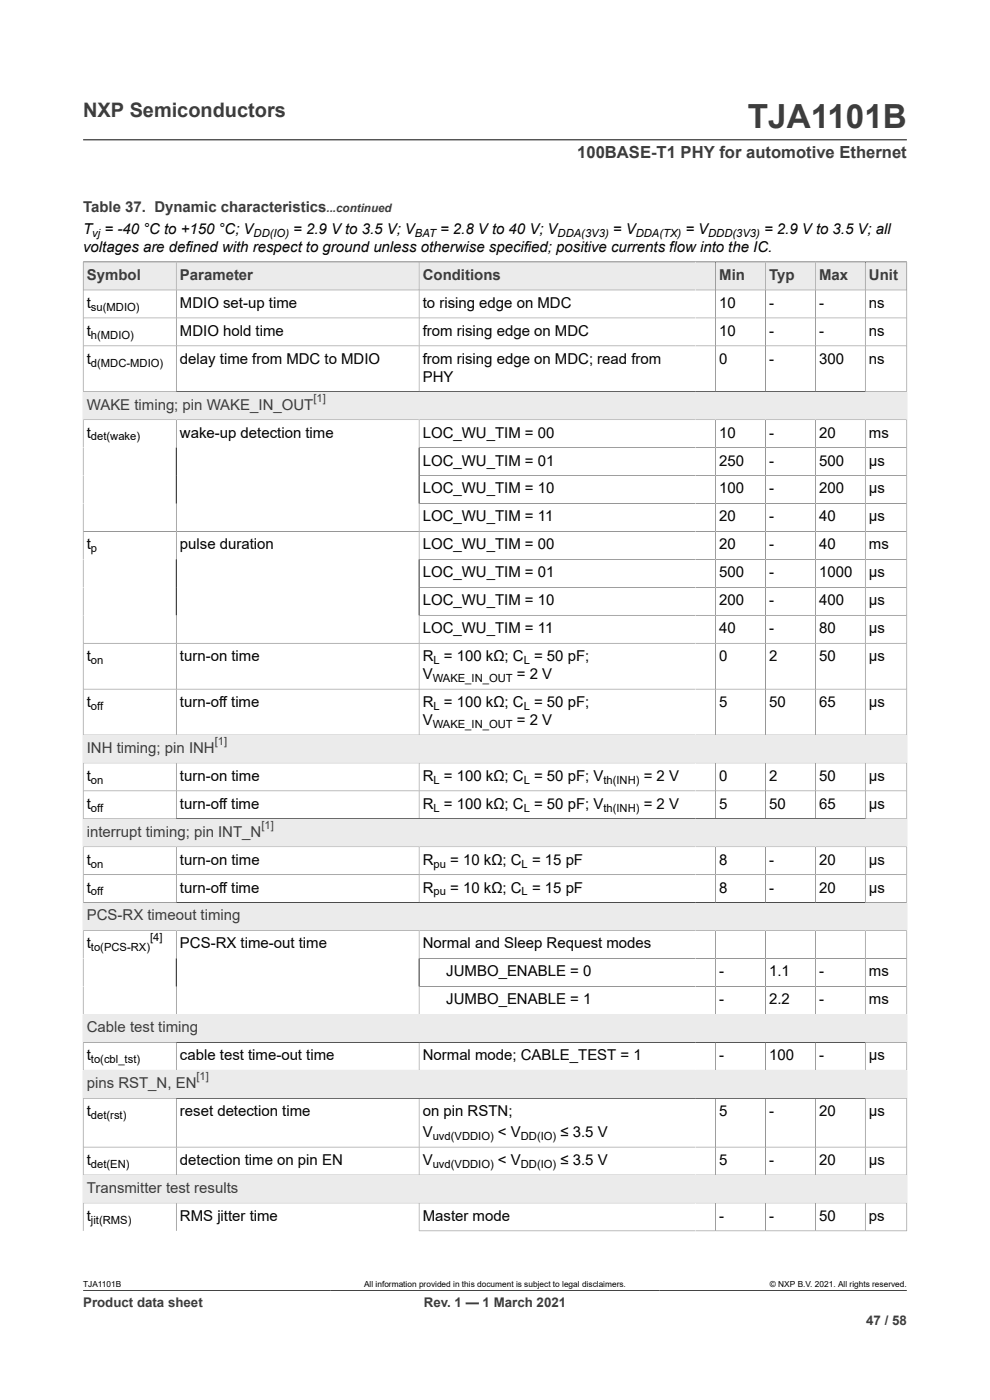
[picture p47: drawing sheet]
<svg xmlns="http://www.w3.org/2000/svg" width="210mm" height="297mm" viewBox="0 0 210 297" stroke-linecap="round" stroke-linejoin="round" font-family="sans-serif">
<defs><g id="words">
<text font-size="7.1" fill="#3c3c3c" x="158.6" y="27.2">TJA1101B</text>
<text font-size="4.2" fill="#3c3c3c" x="17.6" y="24.8">NXP Semiconductors</text>
<text font-size="3.5" fill="#3c3c3c" x="122.4" y="33.5">100BASE-T1 PHY for automotive Ethernet</text>
<g font-size="3.2" fill="#3c3c3c">
<text x="17.6" y="45.1">Table 37. Dynamic characteristics</text>
<text x="18.4" y="59.4">Symbol</text>
<text x="38.2" y="59.4">Parameter</text>
<text x="89.7" y="59.4">Conditions</text>
<text x="152.6" y="59.4">Min</text>
<text x="163.2" y="59.4">Typ</text>
<text x="173.7" y="59.4">Max</text>
<text x="184.3" y="59.4">Unit</text>
<text x="18.4" y="86.9">WAKE timing; pin WAKE_IN_OUT</text>
<text x="18.4" y="159.7">INH timing; pin INH</text>
<text x="18.4" y="177.5">interrupt timing; pin INT_N</text>
<text x="18.4" y="195.3">PCS-RX timeout timing</text>
<text x="18.4" y="219">Cable test timing</text>
<text x="18.4" y="230.8">pins RST_N, EN</text>
<text x="18.4" y="253.1">Transmitter test results</text>
</g>
<g font-size="3.2">
<text x="17.6" y="49.6">T</text>
<text x="17.6" y="53.4">voltages are defined with respect to ground unless otherwise specified; positive currents flow into the IC.</text>
<text x="22.2" y="49.6">= -40 °C to +150 °C; V</text>
<text x="62.2" y="49.6">= 2.9 V to 3.5 V; V</text>
<text x="93.3" y="49.6">= 2.8 V to 40 V; V</text>
<text x="130" y="49.6">= V</text>
<text x="145.4" y="49.6">= V</text>
<text x="162.1" y="49.6">= 2.9 V to 3.5 V; all</text>
<text x="18.4" y="65.3">t</text>
<text x="38.2" y="65.3">MDIO set-up time</text>
<text x="89.7" y="65.3">to rising edge on MDC</text>
<text x="152.6" y="65.3">10</text>
<text x="163.2" y="65.3">-</text>
<text x="173.7" y="65.3">-</text>
<text x="184.3" y="65.3">ns</text>
<text x="18.4" y="71.2">t</text>
<text x="38.2" y="71.2">MDIO hold time</text>
<text x="89.7" y="71.2">from rising edge on MDC</text>
<text x="152.6" y="71.2">10</text>
<text x="163.2" y="71.2">-</text>
<text x="173.7" y="71.2">-</text>
<text x="184.3" y="71.2">ns</text>
<text x="18.4" y="77.2">t</text>
<text x="38.2" y="77.2">delay time from MDC to MDIO</text>
<text x="89.7" y="77.2">from rising edge on MDC; read from</text>
<text x="152.6" y="77.2">0</text>
<text x="163.2" y="77.2">-</text>
<text x="173.7" y="77.2">300</text>
<text x="184.3" y="77.2">ns</text>
<text x="89.7" y="81">PHY</text>
<text x="18.4" y="92.8">t</text>
<text x="38.2" y="92.8">wake-up detection time</text>
<text x="89.7" y="92.8">LOC_WU_TIM = 00</text>
<text x="152.6" y="92.8">10</text>
<text x="163.2" y="92.8">-</text>
<text x="173.7" y="92.8">20</text>
<text x="184.3" y="92.8">ms</text>
<text x="89.7" y="98.8">LOC_WU_TIM = 01</text>
<text x="152.6" y="98.8">250</text>
<text x="163.2" y="98.8">-</text>
<text x="173.7" y="98.8">500</text>
<text x="184.3" y="98.8">μs</text>
<text x="89.7" y="104.7">LOC_WU_TIM = 10</text>
<text x="152.6" y="104.7">100</text>
<text x="163.2" y="104.7">-</text>
<text x="173.7" y="104.7">200</text>
<text x="184.3" y="104.7">μs</text>
<text x="89.7" y="110.6">LOC_WU_TIM = 11</text>
<text x="152.6" y="110.6">20</text>
<text x="163.2" y="110.6">-</text>
<text x="173.7" y="110.6">40</text>
<text x="184.3" y="110.6">μs</text>
<text x="18.4" y="116.5">t</text>
<text x="38.2" y="116.5">pulse duration</text>
<text x="89.7" y="116.5">LOC_WU_TIM = 00</text>
<text x="152.6" y="116.5">20</text>
<text x="163.2" y="116.5">-</text>
<text x="173.7" y="116.5">40</text>
<text x="184.3" y="116.5">ms</text>
<text x="89.7" y="122.5">LOC_WU_TIM = 01</text>
<text x="152.6" y="122.5">500</text>
<text x="163.2" y="122.5">-</text>
<text x="173.7" y="122.5">1000</text>
<text x="184.3" y="122.5">μs</text>
<text x="89.7" y="128.4">LOC_WU_TIM = 10</text>
<text x="152.6" y="128.4">200</text>
<text x="163.2" y="128.4">-</text>
<text x="173.7" y="128.4">400</text>
<text x="184.3" y="128.4">μs</text>
<text x="89.7" y="134.3">LOC_WU_TIM = 11</text>
<text x="152.6" y="134.3">40</text>
<text x="163.2" y="134.3">-</text>
<text x="173.7" y="134.3">80</text>
<text x="184.3" y="134.3">μs</text>
<text x="18.4" y="140.2">t</text>
<text x="38.2" y="140.2">turn-on time</text>
<text x="89.7" y="140.2">R = 100 kΩ; C = 50 pF;</text>
<text x="152.6" y="140.2">0</text>
<text x="163.2" y="140.2">2</text>
<text x="173.7" y="140.2">50</text>
<text x="184.3" y="140.2">μs</text>
<text x="18.4" y="150">t</text>
<text x="38.2" y="150">turn-off time</text>
<text x="89.7" y="144.1">V</text>
<text x="89.7" y="150">R = 100 kΩ; C = 50 pF;</text>
<text x="109.6" y="144.1">= 2 V</text>
<text x="152.6" y="150">5</text>
<text x="163.2" y="150">50</text>
<text x="173.7" y="150">65</text>
<text x="184.3" y="150">μs</text>
<text x="89.7" y="153.8">V</text>
<text x="109.6" y="153.8">= 2 V</text>
<text x="18.4" y="165.6">t</text>
<text x="38.2" y="165.6">turn-on time</text>
<text x="89.7" y="165.6">R = 100 kΩ; C = 50 pF; V</text>
<text x="136.6" y="165.6">= 2 V</text>
<text x="152.6" y="165.6">0</text>
<text x="163.2" y="165.6">2</text>
<text x="173.7" y="165.6">50</text>
<text x="184.3" y="165.6">μs</text>
<text x="18.4" y="171.6">t</text>
<text x="38.2" y="171.6">turn-off time</text>
<text x="89.7" y="171.6">R = 100 kΩ; C = 50 pF; V</text>
<text x="136.6" y="171.6">= 2 V</text>
<text x="152.6" y="171.6">5</text>
<text x="163.2" y="171.6">50</text>
<text x="173.7" y="171.6">65</text>
<text x="184.3" y="171.6">μs</text>
<text x="18.4" y="183.4">t</text>
<text x="38.2" y="183.4">turn-on time</text>
<text x="89.7" y="183.4">R</text>
<text x="95.5" y="183.4">= 10 kΩ; C = 15 pF</text>
<text x="152.6" y="183.4">8</text>
<text x="163.2" y="183.4">-</text>
<text x="173.7" y="183.4">20</text>
<text x="184.3" y="183.4">μs</text>
<text x="18.4" y="189.3">t</text>
<text x="38.2" y="189.3">turn-off time</text>
<text x="89.7" y="189.3">R</text>
<text x="95.5" y="189.3">= 10 kΩ; C = 15 pF</text>
<text x="152.6" y="189.3">8</text>
<text x="163.2" y="189.3">-</text>
<text x="173.7" y="189.3">20</text>
<text x="184.3" y="189.3">μs</text>
<text x="18.4" y="201.2">t</text>
<text x="38.2" y="201.2">PCS-RX time-out time</text>
<text x="89.7" y="201.2">Normal and Sleep Request modes</text>
<text x="94.7" y="207.1">JUMBO_ENABLE = 0</text>
<text x="152.6" y="207.1">-</text>
<text x="163.2" y="207.1">1.1</text>
<text x="173.7" y="207.1">-</text>
<text x="184.3" y="207.1">ms</text>
<text x="94.7" y="213.1">JUMBO_ENABLE = 1</text>
<text x="152.6" y="213.1">-</text>
<text x="163.2" y="213.1">2.2</text>
<text x="173.7" y="213.1">-</text>
<text x="184.3" y="213.1">ms</text>
<text x="18.4" y="224.9">t</text>
<text x="38.2" y="224.9">cable test time-out time</text>
<text x="89.7" y="224.9">Normal mode; CABLE_TEST = 1</text>
<text x="152.6" y="224.9">-</text>
<text x="163.2" y="224.9">100</text>
<text x="173.7" y="224.9">-</text>
<text x="184.3" y="224.9">μs</text>
<text x="18.4" y="236.8">t</text>
<text x="38.2" y="236.8">reset detection time</text>
<text x="89.7" y="236.8">on pin RSTN;</text>
<text x="152.6" y="236.8">5</text>
<text x="163.2" y="236.8">-</text>
<text x="173.7" y="236.8">20</text>
<text x="184.3" y="236.8">μs</text>
<text x="89.7" y="241.2">V</text>
<text x="105.6" y="241.2">&lt; V</text>
<text x="118.9" y="241.2">≤ 3.5 V</text>
<text x="18.4" y="247.1">t</text>
<text x="38.2" y="247.1">detection time on pin EN</text>
<text x="89.7" y="247.1">V</text>
<text x="105.6" y="247.1">&lt; V</text>
<text x="118.9" y="247.1">≤ 3.5 V</text>
<text x="152.6" y="247.1">5</text>
<text x="163.2" y="247.1">-</text>
<text x="173.7" y="247.1">20</text>
<text x="184.3" y="247.1">μs</text>
<text x="18.4" y="259">t</text>
<text x="38.2" y="259">RMS jitter time</text>
<text x="89.7" y="259">Master mode</text>
<text x="152.6" y="259">-</text>
<text x="163.2" y="259">-</text>
<text x="173.7" y="259">50</text>
<text x="184.3" y="259">ps</text>
</g>
<g font-size="2.8" fill="#3c3c3c">
<text x="17.6" y="277.3">Product data sheet</text>
<text x="89.9" y="277.3">Rev. 1 — 1 March 2021</text>
<text x="183.7" y="281">47 / 58</text>
</g>
<text font-size="2.5" fill="#3c3c3c" x="69.3" y="45.1">...continued</text>
<g font-size="2.4">
<text x="19.6" y="50.2">vj</text>
<text x="53.8" y="50.2">DD(IO)</text>
<text x="88" y="50.2">BAT</text>
<text x="118.3" y="50.2">DDA(3V3)</text>
<text x="134.9" y="50.2">DDA(TX)</text>
<text x="150.2" y="50.2">DDD(3V3)</text>
<text x="19.3" y="65.9">su(MDIO)</text>
<text x="19.3" y="71.9">h(MDIO)</text>
<text x="19.3" y="77.8">d(MDC-MDIO)</text>
<text x="19.3" y="93.4">det(wake)</text>
<text x="19.3" y="117.2">p</text>
<text x="19.3" y="140.9">on</text>
<text x="92" y="140.9">L</text>
<text x="111.1" y="140.9">L</text>
<text x="91.8" y="144.7">WAKE_IN_OUT</text>
<text x="19.3" y="150.6">off</text>
<text x="91.8" y="154.4">WAKE_IN_OUT</text>
<text x="92" y="150.6">L</text>
<text x="111.1" y="150.6">L</text>
<text x="19.3" y="166.3">on</text>
<text x="92" y="166.3">L</text>
<text x="111.1" y="166.3">L</text>
<text x="128" y="166.3">th(INH)</text>
<text x="19.3" y="172.2">off</text>
<text x="92" y="172.2">L</text>
<text x="111.1" y="172.2">L</text>
<text x="128" y="172.2">th(INH)</text>
<text x="19.3" y="184">on</text>
<text x="92" y="184">pu</text>
<text x="110.6" y="184">L</text>
<text x="19.3" y="190">off</text>
<text x="92" y="190">pu</text>
<text x="110.6" y="190">L</text>
<text x="19.3" y="201.8">to(PCS-RX)</text>
<text x="31.9" y="199.6">[4]</text>
<text x="19.3" y="225.5">to(cbl_tst)</text>
<text x="19.3" y="237.4">det(rst)</text>
<text x="91.8" y="241.8">uvd(VDDIO)</text>
<text x="110.5" y="241.8">DD(IO)</text>
<text x="19.3" y="247.7">det(EN)</text>
<text x="91.8" y="247.7">uvd(VDDIO)</text>
<text x="110.5" y="247.7">DD(IO)</text>
<text x="19.3" y="259.6">jit(RMS)</text>
</g>
<g font-size="2.4" fill="#3c3c3c">
<text x="66.5" y="85.3">[1]</text>
<text x="45.6" y="158.1">[1]</text>
<text x="55.4" y="175.8">[1]</text>
<text x="41.7" y="229.2">[1]</text>
</g>
<g font-size="1.8">
<text x="17.6" y="273.1">TJA1101B</text>
<text x="77.2" y="273.1">All information provided in this document is subject to legal disclaimers.</text>
<text x="163.3" y="273.1">© NXP B.V. 2021. All rights reserved.</text>
</g>
</g></defs>
<path d="M17.6 29.7h174.8M17.6 55.6h174.8" fill="none" stroke="#3c3c3c" stroke-width=".21"/>
<path d="M17.7 55.7h19.6v5.8h-19.6z" fill="#ebebeb"/>
<path d="M17.6 55.6h19.8v5.9h-19.8z" fill="none" stroke="#3c3c3c" stroke-width=".21"/>
<path d="M37.5 55.7h51.3v5.8h-51.3z" fill="#ebebeb"/>
<path d="M37.4 55.6h51.5v5.9h-51.5z" fill="none" stroke="#3c3c3c" stroke-width=".21"/>
<path d="M89 55.7h58.6v5.8h-58.6z" fill="#ebebeb"/>
<path d="M147.6 55.6h-58.7v5.9h58.7" fill="none" stroke="#3c3c3c" stroke-width=".21"/>
<path d="M147.6 55.7h4.1v5.8h-4.1z" fill="#ebebeb"/>
<path d="M147.6 55.6h4.2v5.9h-4.2" fill="none" stroke="#3c3c3c" stroke-width=".21"/>
<path d="M151.9 55.7h10.4v5.8h-10.4z" fill="#ebebeb"/>
<path d="M151.8 55.6h10.6v5.9h-10.6z" fill="none" stroke="#3c3c3c" stroke-width=".21"/>
<path d="M162.4 55.7h10.5v5.8h-10.5z" fill="#ebebeb"/>
<path d="M162.4 55.6h10.6v5.9h-10.6z" fill="none" stroke="#3c3c3c" stroke-width=".21"/>
<path d="M173 55.7h10.5v5.8h-10.5z" fill="#ebebeb"/>
<path d="M173 55.6h10.5v5.9h-10.5z" fill="none" stroke="#3c3c3c" stroke-width=".21"/>
<path d="M183.6 55.7h8.7v5.8h-8.7z" fill="#ebebeb"/>
<path d="M17.6 67.5h174.8M17.6 73.4h174.8M37.4 61.5v21.6M88.9 61.5v21.6M151.8 61.5v21.6M162.4 61.5v21.6M173 61.5v21.6M192.4 61.5h-174.8v27.5h174.8v-33.4h-8.9v27.5M17.6 83.1h174.8" fill="none" stroke="#3c3c3c" stroke-width=".21"/>
<path d="M17.7 83.2h174.6v5.8h-174.6z" fill="#ebebeb"/>
<g fill="none" stroke="#3c3c3c" stroke-width=".21">
<path d="M17.6 89h174.8v72.9h-174.8zM37.4 89v66.9M88.9 95h103.5M88.9 89v66.9M151.8 89v66.9M162.4 89v66.9M173 89v66.9M183.5 89v66.9M17.6 112.7h174.8M88.9 100.9h103.5M88.9 106.8h103.5M88.9 118.7h103.5"/>
<path d="M88.9 124.6h103.5M88.9 130.5h103.5M192.4 136.5h-174.8M17.6 155.9h174.8M192.4 146.2h-174.8"/>
</g>
<path d="M17.7 156h174.6v5.8h-174.6z" fill="#ebebeb"/>
<path d="M17.6 161.9h174.8v17.7h-174.8zM17.6 167.8h174.8M17.6 173.7h174.8M37.4 161.9v11.8M88.9 161.9v11.8M151.8 161.9v11.8M162.4 161.9v11.8M173 161.9v11.8M183.5 161.9v11.8" fill="none" stroke="#3c3c3c" stroke-width=".21"/>
<path d="M17.7 173.8h174.6v5.8h-174.6z" fill="#ebebeb"/>
<path d="M17.6 179.6h174.8v17.8h-174.8zM37.4 179.6v11.9M88.9 179.6v11.9M151.8 179.6v11.9M162.4 179.6v11.9M173 179.6v11.9M183.5 179.6v11.9M17.6 185.6h174.8M17.6 191.5h174.8" fill="none" stroke="#3c3c3c" stroke-width=".21"/>
<path d="M17.7 191.6h174.6v5.7h-174.6z" fill="#ebebeb"/>
<path d="M17.6 197.4h174.8v23.7h-174.8zM37.4 197.4v17.8M88.9 197.4v17.8M151.8 197.4v17.8M162.4 197.4v17.8M173 197.4v17.8M183.5 197.4v17.8M17.6 215.2h174.8M88.9 203.3h103.5M88.9 209.3h103.5" fill="none" stroke="#3c3c3c" stroke-width=".21"/>
<path d="M17.7 215.3h174.6v5.8h-174.6z" fill="#ebebeb"/>
<path d="M17.6 221.1h174.8v11.9h-174.8zM17.6 227h174.8M37.4 221.1v5.9M88.9 221.1v5.9M151.8 221.1v5.9M162.4 221.1v5.9M173 221.1v5.9M183.5 221.1v5.9" fill="none" stroke="#3c3c3c" stroke-width=".21"/>
<path d="M17.7 227.1h174.6v5.8h-174.6z" fill="#ebebeb"/>
<path d="M17.6 233h174.8v22.2h-174.8zM37.4 233v16.3M88.9 233v16.3M151.8 233v16.3M162.4 233v16.3M173 233v16.3M183.5 233v16.3M17.6 243.3h174.8M17.6 249.3h174.8" fill="none" stroke="#3c3c3c" stroke-width=".21"/>
<path d="M17.7 249.3h174.6v5.8h-174.6z" fill="#ebebeb"/>
<path d="M37.4 255.2v5.9M88.9 255.2v5.9h103.5M151.8 255.2v5.9M162.4 255.2v5.9M173 255.2v5.9M183.5 255.2v5.9M17.6 261.1v-5.9h174.8v6M17.6 273.8h174.8" fill="none" stroke="#3c3c3c" stroke-width=".21"/>
<use href="#words"/>
</svg>
